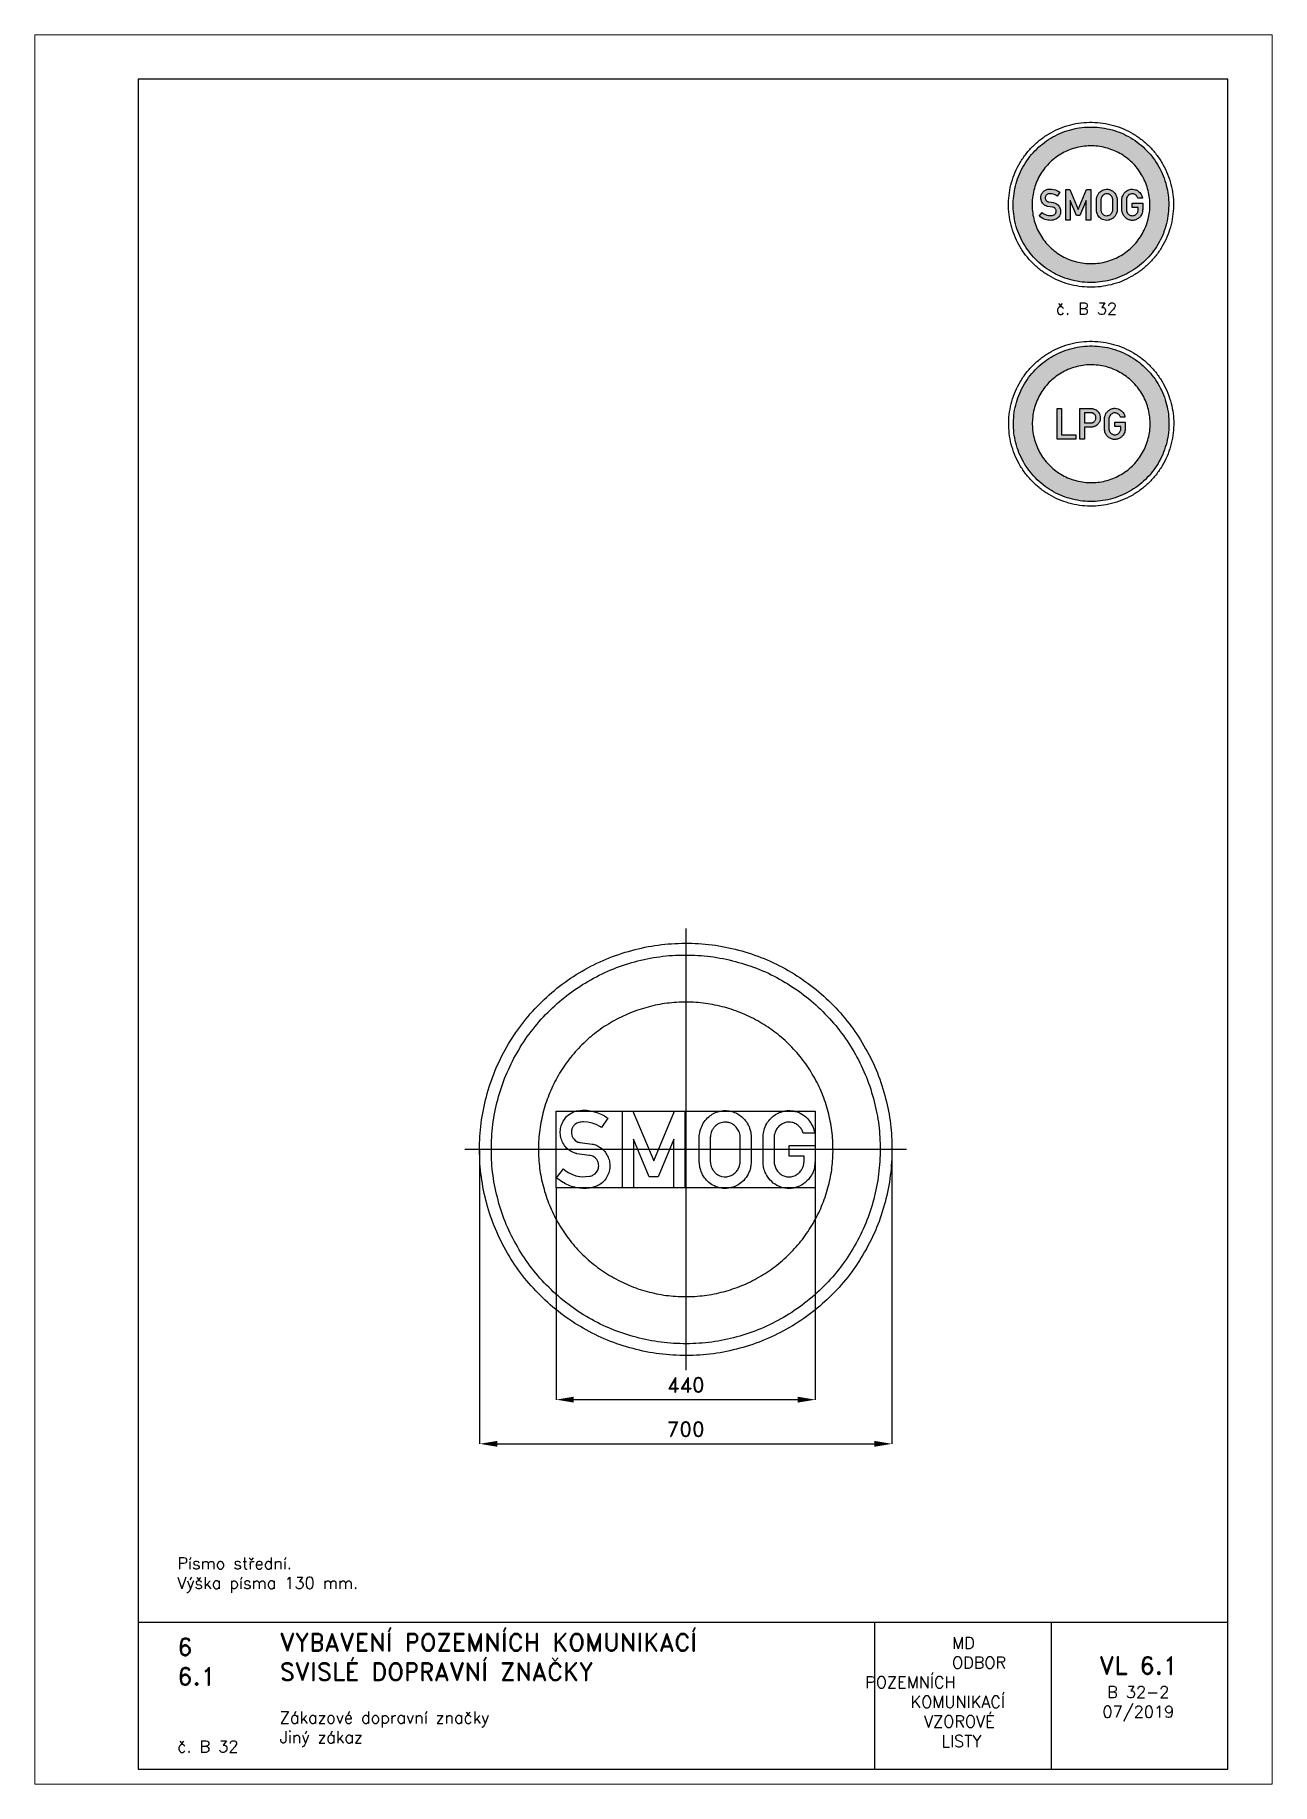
# Paper-space layout 'B 32-2' of a CAD drawing. Header units: millimetres. Extents: x 0 to 210, y 0 to 297.
# The model-space entities are those that its viewports show. They can reach past a viewport. Long polylines and large blocks are cut down to what shows.
import ezdxf

# ---------------------------------------------------------------- set-up
doc = ezdxf.new("R2010")
doc.units = ezdxf.units.MM
doc.header["$LTSCALE"] = 5
doc.linetypes.add('ČERCHOVANÁX2', pattern=[2, 1, -0.5, 0, -0.5])
doc.linetypes.add('ČÁRKOVANÁX2', pattern=[1.5, 1, -0.5])
for name, color, linetype in [('Kóty', 2, 'Continuous'), ('Rozpiska', 7, 'Continuous'), ('Značka', 7, 'Continuous')]:
    doc.layers.add(name, color=color, linetype=linetype)
doc.layers.add('Rámeček', color=6, linetype='Continuous', plot=False)
doc.styles.get("Standard").update_dxf_attribs({"font": 'romand.shx', "height": 25})
doc.dimstyles.get("Standard").update_dxf_attribs({"dimtxt": 25, "dimasz": 30, "dimexe": 0.18, "dimexo": 0.0625, "dimgap": 12.5, "dimtad": 1, "dimdec": 0, "dimzin": 0, "dimdsep": 46, "dimtxsty": 'Standard', "dimcen": 0.09, "dimadec": 0, "dimazin": 0, "dimtfac": 1, "dimtdec": 0, "dimtofl": 0, "dimtmove": 0, "dimatfit": 3, "dimfxl": 1, "dimtolj": 1, "dimtzin": 0, "dimarcsym": 0})

psp = doc.layouts.new('B 32-2')

# ---------------------------------------------------------------- texts
at = {"layer": 'Rozpiska', "color": 7, "attachment_point": 1}
for s, width, heights, insert, char_height in [('\\pi8.03909;{\\C6;č. B 32}', 27.9829, [2.67], (165.28, 251.51), 2), ('Písmo střední.\\PVýška písma 130 mm. {\\H1.83333x; }', 155.5011, [0], (24.17, 38.48), 2), ('6', 149.0422, [0], (24.17, 24.77), 3), ('{\\C6;VYBAVENÍ POZEMNÍCH KOMUNIKACÍ\\P}SVISLÉ DOPRAVNÍ ZNAČKY{\\H1.34524x; }', 149.0422, [0], (41.56, 25.56), 3), ('\\pi14.7414;{\\C6;MD\\P\\pi2.36044;}ODBOR POZEMNÍCH{\\H1.57143x; }\\P\\pi7.69378;KOMUNIKACÍ{\\H1.5x; }\\P\\pi9.97949;{\\C6;VZOROVÉ\\H1.47619x; \\H0.67742x;\\P\\pi12.93187;LISTY\\H1.26984x; }', 33.1018, [0], (140.95, 24.95), 2), ('\\pi1.03113;{\\H1.5x;\\C6;VL 6.1\\P\\pi2.36443;\\H0.66667x;B 32-2\\H1.66666x; \\H0.6x;\\P\\pi1.5549;07/2019\\H1.80159x; }', 16.0623, [0], (179.66, 21.61), 2), ('6.1', 149.0422, [0], (24.17, 19.78), 3), ('{\\C6;Zákazové dopravní značky\\P}Jiný zákaz{\\H1.83333x; }', 149.0422, [0], (41.56, 12.29), 2), ('{\\C6;č. B 32}', 21.5722, [2.67], (24.17, 7.36), 2)]:
    psp.add_mtext_dynamic_manual_height_columns(s, width=width, gutter_width=100, heights=heights, dxfattribs=dict(at, insert=insert, char_height=char_height))

msp = doc.modelspace()

# ---------------------------------------------------------------- blocks, each defined once
blk = doc.blocks.new('*D2')
at = {"layer": 'Defpoints', "color": 0, "transparency": 16777216}
for p in [(-220, -65), (220, -65), (220, -424.9)]:
    blk.add_point(p, dxfattribs=at)
at = {"layer": 'Kóty', "color": 0, "lineweight": -2, "transparency": 16777216}
for p, q in [((-220, -65.1), (-220, -425.1)), ((220, -65.1), (220, -425.1)), ((-190, -424.9), (190, -424.9))]:
    blk.add_line(p, q, dxfattribs=at)
at = {"layer": 'Kóty', "color": 0, "transparency": 16777216}
for points in [[(-190, -419.9), (-190, -429.9), (-220, -424.9)], [(190, -419.9), (190, -429.9), (220, -424.9)]]:
    blk.add_solid(points, dxfattribs=at)
at = {"layer": 'Kóty', "color": 0, "transparency": 16777216, "insert": (0, -399.9), "char_height": 25, "attachment_point": 5}
blk.add_mtext('\\A1;440', dxfattribs=at)
blk = doc.blocks.new('*D3')
at = {"layer": 'Defpoints', "color": 0, "transparency": 16777216}
for p in [(-350, 0), (350, -2.2), (350, -499.9)]:
    blk.add_point(p, dxfattribs=at)
at = {"layer": 'Kóty', "color": 0, "lineweight": -2, "transparency": 16777216}
for p, q in [((-350, -0.1), (-350, -500.1)), ((350, -2.2), (350, -500.1)), ((-320, -499.9), (320, -499.9))]:
    blk.add_line(p, q, dxfattribs=at)
at = {"layer": 'Kóty', "color": 0, "transparency": 16777216}
for points in [[(-320, -494.9), (-320, -504.9), (-350, -499.9)], [(320, -494.9), (320, -504.9), (350, -499.9)]]:
    blk.add_solid(points, dxfattribs=at)
at = {"layer": 'Kóty', "color": 0, "transparency": 16777216, "insert": (0, -474.9), "char_height": 25, "attachment_point": 5}
blk.add_mtext('\\A1;700', dxfattribs=at)

# ---------------------------------------------------------------- dimensions: what is measured, and where the dimension line sits
at = {"layer": 'Kóty'}
for base, p1, p2, picture, middle in [((350, -499.9), (-350, 0), (350, -2.2), '*D3', (0, -474.9)), ((220, -424.9), (-220, -65), (220, -65), '*D2', (0, -399.9))]:
    dim = msp.add_linear_dim(base=base, p1=p1, p2=p2, dimstyle='Standard', dxfattribs=at)
    dim.commit()
    dim.dimension.update_dxf_attribs({"geometry": picture, "text_midpoint": middle})

# ---------------------------------------------------------------- linework, layer by layer
at = {"layer": 'Značka', "color": 6, "linetype": 'ČERCHOVANÁX2', "lineweight": 25, "ltscale": 5}
for p, q in [((0, 375), (0, -375)), ((375, 0), (-375, 0))]:
    msp.add_line(p, q, dxfattribs=at)
at = {"layer": 'Značka', "color": 5}
for points in [[(350, 0.1), (350, -2.2), (350, -4.5, -0.032168), (346.5, -50.1, -0.035723), (336.9, -94.9, -0.036667), (321.9, -138.1, -0.034754), (300.8, -178.8, -0.034039), (275, -216.7, -0.034453), (244.3, -250.6, -0.03456), (209.6, -280.4, -0.034426), (171.1, -305.3, -0.034389), (129.8, -325.1, -0.034418), (86.2, -339.1, -0.034424), (41.2, -347.6, -0.034417), (-4.5, -349.9, -0.034416), (-50.2, -346.4, -0.034417), (-95, -336.7, -0.034417), (-138.2, -321.6, -0.034417), (-178.9, -300.7, -0.034417), (-216.7, -274.9, -0.034417), (-250.7, -244.1, -0.034417), (-280.5, -209.4, -0.034417), (-305.3, -170.9, -0.034417), (-325.2, -129.6, -0.034417), (-339.2, -86, -0.034417), (-347.7, -41, -0.034417), (-349.9, 4.7, -0.034417), (-346.5, 50.4, -0.034417), (-336.8, 95.1, -0.034417), (-321.7, 138.3, -0.034417), (-300.7, 179.1, -0.034417), (-274.9, 216.9, -0.034416), (-244.2, 250.8, -0.034418), (-209.5, 280.7, -0.034417), (-171, 305.5, -0.034415), (-129.7, 325.3, -0.034415), (-86.1, 339.3, -0.034415), (-41.1, 347.8, -0.034416), (4.6, 350.1, -0.034417), (50.3, 346.6, -0.034417), (95.1, 337, -0.034417), (138.3, 321.8, -0.034417), (179, 300.9, -0.034417), (216.8, 275.1, -0.034407), (250.8, 244.3, -0.034414), (280.6, 209.6, -0.034488), (305.4, 171.1, -0.034419), (325.3, 129.9, -0.034077), (339.3, 86.3, -0.03279), (347.6, 43.5, -0.034265), (350, 0.1)], [(-207.3, -33.1), (-206.2, -34.1), (-205, -35.1), (-199.4, -39.1), (-193.2, -42.2), (-186.6, -44.6), (-179.7, -45.9), (-175.1, -46.3), (-170.4, -46.2), (-163.4, -45.6, 0.087013), (-156.9, -43.3), (-153.9, -41.3), (-151.4, -38.6), (-149.4, -35.3, 0.054356), (-148.2, -31.8, 0.059833), (-147.7, -27.6, 0.06123), (-148.2, -23.4, 0.082137), (-150.3, -18.2, 0.090243), (-154, -14.1), (-157.9, -11.7), (-162.2, -10.4), (-162.7, -10.3), (-163.3, -10.2), (-184.8, -7.3), (-185.7, -7.1), (-186.5, -6.8), (-190.7, -5.3), (-194.7, -3.4, -0.063695), (-200.8, 1, -0.054496), (-205.7, 6.7, -0.067339), (-210.5, 15.6, -0.069014), (-212.7, 25.3, -0.070924), (-212.5, 35.4, -0.069897), (-209.4, 45.1, -0.09172), (-201.7, 56.4, -0.107363), (-190.4, 63.7, -0.057155), (-183.4, 65.8), (-176, 66.6), (-167.8, 66.4), (-159.6, 65.2), (-150.8, 62.7), (-142.3, 59.1), (-138, 56.9), (-133.9, 54.2), (-133.1, 53.6), (-132.3, 53), (-142.9, 37), (-144.3, 37.9), (-145.7, 38.8), (-152.2, 42.2), (-159.1, 44.7), (-166.1, 46.2), (-173.5, 46.7, 0.059671), (-181.2, 45.8, 0.11984), (-188, 42.5, 0.091478), (-191.4, 38.6, 0.073946), (-193.5, 33.6, 0.04828), (-194.1, 30.2, 0.05223), (-194, 26.9, 0.073029), (-192.8, 22.1, 0.069154), (-190.2, 17.9), (-187.8, 15.3), (-184.9, 13.3), (-183.3, 12.6), (-181.7, 12.1), (-180.4, 11.9), (-179.1, 11.7), (-158.7, 8.9), (-158, 8.8), (-157.3, 8.7), (-151.6, 7), (-146.3, 4.1, -0.063209), (-139.1, -1.7, -0.066765), (-133.7, -9.2, -0.065419), (-130.2, -17.6, -0.061108), (-128.9, -26.6, -0.069723), (-129.9, -37.1, -0.073514), (-133.8, -46.8, -0.064006), (-138.9, -54, -0.068197), (-145.7, -59.5, -0.057625), (-152.9, -63), (-160.8, -65.1, -0.044573), (-171.9, -66.2, -0.044645), (-183, -65.4, -0.042648), (-193.9, -62.8, -0.038256), (-204.3, -58.5), (-211.1, -54.7), (-217.3, -50.1), (-218.4, -49.1), (-219.5, -48.1), (-207.3, -33.1)], [(22.9, 20.8), (23, 21.9), (23, 23, -0.029181), (23.7, 28.4, -0.029637), (25.1, 33.7, -0.06375), (29.8, 44.4, -0.068506), (37.1, 53.5, -0.062113), (45.1, 59.8, -0.062483), (54.3, 63.9, -0.060008), (63.9, 65.9, -0.060639), (73.6, 65.4, -0.059747), (82.8, 63, -0.058826), (91.3, 58.4, -0.056336), (98.5, 52.2, -0.052513), (104.2, 44.7, -0.041923), (107.7, 38.1, -0.046724), (109.9, 31.1, -0.021683), (110.6, 27.2), (111, 23.3), (111.1, 22.7), (111.2, 22), (111.2, -21.5), (111.1, -22.5), (111, -23.5, -0.034022), (109.7, -31.6, -0.046154), (107.1, -39.3, -0.076361), (100.5, -50.1, -0.074312), (91.1, -58.6, -0.061553), (82.2, -63.4, -0.063117), (72.4, -65.8, -0.07488), (60.2, -65.7, -0.076783), (48.6, -62, -0.068325), (39.4, -56.1, -0.061089), (32, -48, -0.046129), (27.7, -41.1, -0.051678), (24.8, -33.4, -0.028913), (23.8, -28.4, -0.016804), (23.1, -23.2), (23, -22), (22.9, -20.8), (22.9, 20.8)], [(175.4, 6.8), (219.5, 6.8), (219.5, -21), (219.4, -21.7), (219.4, -22.5, -0.012098), (219, -26.5, -0.021203), (218.4, -30.5, -0.058349), (215.5, -39.5, -0.055494), (210.6, -47.8, -0.085504), (199.9, -58.4, -0.092871), (186.2, -64.7, -0.090738), (172, -66.2, -0.08994), (158.1, -62.6, -0.08954), (145.9, -54.6, -0.083695), (137, -42.9, -0.051316), (133.4, -34.7, -0.050123), (131.5, -26), (131.4, -24.4), (131.3, -22.9), (131.2, -21.7), (131.2, -20.5), (131.2, 20.7), (131.3, 21.8), (131.4, 22.9, -0.017878), (132, 27.9, -0.026544), (133.1, 32.9, -0.069385), (137.5, 43.8, -0.069858), (144.8, 53.1, -0.059184), (152.4, 59.2, -0.05895), (161.2, 63.5, -0.049043), (168.9, 65.5, -0.050553), (176.8, 65.9, -0.075255), (188.9, 63.8, -0.074081), (199.8, 58.2, -0.058056), (207.1, 51.9, -0.053674), (212.8, 44.2, -0.044428), (216.3, 37.2, -0.051337), (218.4, 29.8), (218.6, 28.8), (218.8, 27.7), (199.5, 27.7), (198.9, 29.4), (198.2, 31.1, 0.060259), (194.8, 36.7, 0.067618), (190.1, 41.3, 0.081625), (183.6, 44.9, 0.084314), (176.1, 46.3, 0.096617), (167.4, 45, 0.092815), (159.7, 40.6, 0.08299), (154.3, 34.6, 0.076598), (151, 27.2, 0.033502), (150.3, 24.1, 0.039524), (150, 20.9, 0.003509), (150, 20.5), (150, 20.2), (150, -20.8), (150, -21.4), (150.1, -21.9, 0.041424), (150.6, -25.5, 0.033115), (151.6, -28.9, 0.060761), (154.7, -35.2, 0.073441), (159.3, -40.5, 0.075549), (164.9, -44.3, 0.073339), (171.5, -46.3, 0.079838), (179, -46.4, 0.082987), (186.1, -44.1, 0.07983), (192.2, -39.9, 0.069677), (196.8, -34.1, 0.054056), (199.3, -29, 0.060679), (200.6, -23.4), (200.7, -22.1), (200.8, -20.8), (200.8, -11.7), (175.4, -11.7), (175.4, 6.8)], [(41.7, 20.8), (41.7, -20.8), (41.8, -21.6), (41.9, -22.4, 0.035773), (42.5, -26.5, 0.040028), (43.8, -30.4, 0.060852), (46.7, -35.8, 0.060478), (50.7, -40.3, 0.060093), (55.5, -43.7, 0.067109), (60.9, -45.8), (65.3, -46.5), (69.8, -46.3, 0.077589), (77.4, -44.2, 0.085406), (83.9, -39.7, 0.074044), (88.3, -34.4, 0.06111), (91.2, -28), (92, -24.8, 0.040633), (92.4, -21.5), (92.4, -21.1), (92.5, -20.7), (92.5, 20.7), (92.5, 21.4, 0.007948), (92.5, 22.1, 0.059553), (91.8, 26.7, 0.046497), (90.1, 31, 0.074766), (85.6, 37.9, 0.086004), (79.2, 43.1, 0.071865), (73.3, 45.6, 0.07061), (66.9, 46.4, 0.093386), (58.1, 44.7, 0.098874), (50.5, 39.9, 0.063617), (46.7, 35.6, 0.049876), (44, 30.6, 0.037771), (42.6, 26.5, 0.048348), (41.8, 22.2), (41.8, 21.5), (41.7, 20.8)]]:
    msp.add_lwpolyline(points, format="xyb", dxfattribs=at)
at = {"layer": 'Značka', "color": 1}
for points in [[(330, 0.1), (330, -2), (330, -4.2, -0.032166), (326.7, -47.2, -0.035722), (317.7, -89.5, -0.036665), (303.5, -130.2, -0.034754), (283.7, -168.6, -0.034039), (259.3, -204.3, -0.034453), (230.3, -236.3, -0.03456), (197.6, -264.4, -0.034426), (161.3, -287.8, -0.034389), (122.4, -306.5, -0.034418), (81.3, -319.7, -0.034424), (38.9, -327.7, -0.034417), (-4.3, -329.9, -0.034416), (-47.3, -326.6, -0.034417), (-89.5, -317.5, -0.034417), (-130.3, -303.2, -0.034416), (-168.7, -283.5, -0.034417), (-204.3, -259.1, -0.034417), (-236.3, -230.2, -0.034417), (-264.5, -197.4, -0.034417), (-287.9, -161.1, -0.034417), (-306.6, -122.2, -0.034417), (-319.8, -81.1, -0.034417), (-327.8, -38.7, -0.034417), (-329.9, 4.4, -0.034417), (-326.7, 47.5, -0.034417), (-317.6, 89.7, -0.034417), (-303.3, 130.4, -0.034416), (-283.6, 168.8, -0.034417), (-259.2, 204.5, -0.034418), (-230.2, 236.5, -0.034417), (-197.5, 264.6, -0.034415), (-161.2, 288, -0.034416), (-122.3, 306.8, -0.034417), (-81.2, 320, -0.034418), (-38.8, 328, -0.034417), (4.4, 330.1, -0.034417), (47.4, 326.8, -0.034417), (89.6, 317.7, -0.034415), (130.4, 303.5, -0.034416), (168.8, 283.7, -0.034418), (204.4, 259.4, -0.034406), (236.4, 230.4, -0.034413), (264.6, 197.6, -0.034487), (288, 161.4, -0.034418), (306.7, 122.5, -0.034077), (319.9, 81.3, -0.032792), (327.7, 41, -0.034265), (330, 0.1)], [(250, 0.1), (250, 1.8), (250, 3.4, 0.032169), (247.5, 36, 0.035722), (240.7, 68, 0.036667), (229.9, 98.9, 0.034753), (214.9, 127.9, 0.03404), (196.5, 155, 0.034453), (174.5, 179.2, 0.034563), (149.7, 200.5, 0.034428), (122.2, 218.2, 0.03439), (92.7, 232.4, 0.034416), (61.6, 242.4, 0.034424), (29.4, 248.5, 0.034418), (-3.2, 250.1, 0.034416), (-35.8, 247.6, 0.034415), (-67.8, 240.7, 0.034415), (-98.7, 229.9, 0.034416), (-127.8, 215, 0.034418), (-154.8, 196.5, 0.034417), (-179, 174.6, 0.034415), (-200.4, 149.8, 0.034417), (-218.1, 122.3, 0.034416), (-232.3, 92.8, 0.034416), (-242.3, 61.7, 0.034417), (-248.3, 29.5, 0.034417), (-249.9, -3.2, 0.034417), (-247.5, -35.8, 0.034417), (-240.6, -67.7, 0.034417), (-229.7, -98.6, 0.034417), (-214.8, -127.7, 0.034416), (-196.4, -154.7, 0.034416), (-174.4, -179, 0.034417), (-149.6, -200.3, 0.034417), (-122.1, -218, 0.034417), (-92.6, -232.2, 0.034417), (-61.5, -242.2, 0.034416), (-29.3, -248.3, 0.034416), (3.3, -249.9, 0.034417), (35.9, -247.4, 0.034418), (67.9, -240.5, 0.034416), (98.8, -229.7, 0.034417), (127.9, -214.7, 0.034417), (154.9, -196.3, 0.034405), (179.1, -174.3, 0.034415), (200.5, -149.5, 0.034488), (218.2, -122, 0.034417), (232.3, -92.6, 0.034078), (242.4, -61.4, 0.032788), (248.3, -30.9, 0.034264), (250, 0.1)]]:
    msp.add_lwpolyline(points, format="xyb", dxfattribs=at)
at = {"layer": 'Značka', "color": 6, "linetype": 'ČÁRKOVANÁX2', "ltscale": 2.5}
msp.add_lwpolyline([(-220, -65), (-220, 65), (220, 65), (220, -65), (-220, -65)], dxfattribs=at)
at = {"layer": 'Značka', "color": 5}
msp.add_lwpolyline([(-107.3, -65), (-107.3, 65), (-89.6, 65), (-54.3, -19.5), (-18.9, 65), (-1.3, 65), (-1.3, -65), (-20.1, -65), (-20.1, 17.5), (-46.6, -46.3), (-62, -46.3), (-88.5, 17.5), (-88.5, -65), (-107.3, -65)], dxfattribs=at)

msp.set_redraw_order([(e.dxf.handle, doc.entitydb.next_handle()) for e in msp.query("TEXT MTEXT ATTDEF DIMENSION ARC_DIMENSION")])  # texts and dimensions are drawn at this point

# ---------------------------------------------------------------- hatches: boundary and pattern name
at = {"layer": 'Značka'}
h = psp.add_hatch(color=10, dxfattribs=at)
h.dxf.hatch_style = 1
edge = h.paths.add_edge_path()
edge.add_arc((179.29, 268.17), 13.18, -0.3735, 0.0021, ccw=False)
edge.add_arc((178.57, 268.18), 13.9, 359.2648, 359.6211, ccw=False)
edge.add_arc((179.04, 268.16), 13.43, 351.9486, 359.3182, ccw=False)
edge.add_arc((180.34, 267.97), 12.11, 343.7806, 351.9636, ccw=False)
edge.add_arc((180.58, 267.63), 11.79, 336.6356, 345.0349, ccw=False)
edge.add_arc((179.98, 267.89), 12.44, 328.6855, 336.6467, ccw=False)
edge.add_arc((179.66, 267.86), 12.7, 321.7695, 329.5682, ccw=False)
edge.add_arc((179.78, 267.76), 12.55, 313.8821, 321.7725, ccw=False)
edge.add_arc((179.69, 267.61), 12.51, 306.7371, 314.655, ccw=False)
edge.add_arc((179.66, 267.65), 12.56, 298.8573, 306.7429, ccw=False)
edge.add_arc((179.5, 267.58), 12.57, 291.754, 299.6313, ccw=False)
edge.add_arc((179.5, 267.57), 12.56, 283.8746, 291.7581, ccw=False)
edge.add_arc((179.35, 267.53), 12.56, 276.7361, 284.6209, ccw=False)
edge.add_arc((179.34, 267.53), 12.56, 268.8723, 276.7564, ccw=False)
edge.add_arc((179.17, 267.53), 12.56, 261.7539, 269.6387, ccw=False)
edge.add_arc((179.18, 267.53), 12.56, 253.8641, 261.7473, ccw=False)
edge.add_arc((179.01, 267.58), 12.56, 246.7457, 254.6278, ccw=False)
edge.add_arc((179.01, 267.58), 12.56, 238.8667, 246.751, ccw=False)
edge.add_arc((178.86, 267.66), 12.55, 231.7528, 239.6405, ccw=False)
edge.add_arc((178.87, 267.66), 12.56, 223.8643, 231.7508, ccw=False)
edge.add_arc((178.75, 267.79), 12.56, 216.7449, 224.6293, ccw=False)
edge.add_arc((178.75, 267.79), 12.56, 208.8751, 216.7587, ccw=False)
edge.add_arc((178.67, 267.93), 12.56, 201.7449, 209.6285, ccw=False)
edge.add_arc((178.67, 267.93), 12.56, 193.8678, 201.7525, ccw=False)
edge.add_arc((178.63, 268.1), 12.56, 186.7458, 194.6302, ccw=False)
edge.add_arc((178.62, 268.1), 12.56, 178.8698, 186.7543, ccw=False)
edge.add_arc((178.63, 268.26), 12.56, 171.7457, 179.6303, ccw=False)
edge.add_arc((178.63, 268.27), 12.56, 163.8707, 171.7556, ccw=False)
edge.add_arc((178.67, 268.43), 12.56, 156.7439, 164.6284, ccw=False)
edge.add_arc((178.67, 268.43), 12.56, 148.8716, 156.7568, ccw=False)
edge.add_arc((178.76, 268.57), 12.56, 141.7441, 149.6287, ccw=False)
edge.add_arc((178.76, 268.57), 12.56, 133.8692, 141.7539, ccw=False)
edge.add_arc((178.88, 268.69), 12.56, 126.7482, 134.6317, ccw=False)
edge.add_arc((178.88, 268.69), 12.56, 118.8626, 126.7478, ccw=False)
edge.add_arc((179.03, 268.77), 12.56, 111.7509, 119.6368, ccw=False)
edge.add_arc((179.03, 268.77), 12.56, 103.8739, 111.7572, ccw=False)
edge.add_arc((179.19, 268.81), 12.56, 96.7361, 104.6204, ccw=False)
edge.add_arc((179.19, 268.81), 12.56, 88.8723, 96.7566, ccw=False)
edge.add_arc((179.36, 268.81), 12.56, 81.7552, 89.6374, ccw=False)
edge.add_arc((179.36, 268.81), 12.56, 73.863, 81.7484, ccw=False)
edge.add_arc((179.52, 268.77), 12.56, 66.7444, 74.629, ccw=False)
edge.add_arc((179.52, 268.76), 12.56, 58.8674, 66.7503, ccw=False)
edge.add_arc((179.67, 268.68), 12.55, 51.7512, 59.6391, ccw=False)
edge.add_arc((179.66, 268.67), 12.57, 43.869, 51.7496, ccw=False)
edge.add_arc((179.78, 268.56), 12.56, 36.7499, 44.6343, ccw=False)
edge.add_arc((179.81, 268.57), 12.53, 28.8614, 36.7612, ccw=False)
edge.add_arc((179.87, 268.42), 12.55, 21.7273, 29.6122, ccw=False)
edge.add_arc((179.74, 268.37), 12.69, 13.927, 21.7331, ccw=False)
edge.add_arc((179.94, 268.24), 12.54, 7.199, 14.7122, ccw=False)
edge.add_arc((180.49, 268.31), 11.97, -0.6386, 7.2111, ccw=False)
edge = h.paths.add_edge_path(flags=16)
edge.add_line((189.27, 268.17), (189.27, 268.24))
edge.add_line((189.27, 268.24), (189.27, 268.3))
edge.add_arc((179.1, 268.18), 10.17, 0.6823, 8.0524)
edge.add_arc((180.08, 268.32), 9.18, 8.0357, 16.2184)
edge.add_arc((180.26, 268.58), 8.93, 14.9633, 23.3622)
edge.add_arc((179.81, 268.39), 9.42, 23.3572, 31.3206)
edge.add_arc((179.56, 268.41), 9.62, 30.4293, 38.2263)
edge.add_arc((179.65, 268.48), 9.51, 38.2204, 46.1108)
edge.add_arc((179.59, 268.59), 9.48, 45.3537, 53.2697)
edge.add_arc((179.56, 268.57), 9.51, 53.256, 61.1439)
edge.add_arc((179.44, 268.62), 9.53, 60.3724, 68.2476)
edge.add_arc((179.45, 268.63), 9.51, 68.2373, 76.1226)
edge.add_arc((179.33, 268.66), 9.51, 75.3796, 83.2655)
edge.add_arc((179.32, 268.66), 9.51, 83.2353, 91.1219)
edge.add_arc((179.2, 268.65), 9.52, 90.3716, 98.2547)
edge.add_arc((179.2, 268.66), 9.52, 98.2536, 106.1383)
edge.add_arc((179.07, 268.62), 9.52, 105.3588, 113.2418)
edge.add_arc((179.07, 268.62), 9.52, 113.2532, 121.138)
edge.add_arc((178.97, 268.56), 9.52, 120.373, 128.2567)
edge.add_arc((178.96, 268.56), 9.51, 128.2369, 136.1219)
edge.add_arc((178.88, 268.46), 9.52, 135.3685, 143.2511)
edge.add_arc((178.87, 268.47), 9.51, 143.2452, 151.1315)
edge.add_arc((178.81, 268.35), 9.52, 150.3716, 158.256)
edge.add_arc((178.81, 268.35), 9.51, 158.2454, 166.1311)
edge.add_arc((178.78, 268.23), 9.51, 165.3694, 173.2544)
edge.add_arc((178.78, 268.23), 9.51, 173.245, 181.1299)
edge.add_arc((178.78, 268.1), 9.52, 180.3687, 188.2532)
edge.add_arc((178.78, 268.1), 9.51, 188.2471, 196.1318)
edge.add_arc((178.82, 267.98), 9.52, 195.369, 203.2524)
edge.add_arc((178.81, 267.98), 9.51, 203.2489, 211.1348)
edge.add_arc((178.88, 267.87), 9.52, 210.367, 218.2509)
edge.add_arc((178.89, 267.87), 9.52, 218.2416, 226.1234)
edge.add_arc((178.97, 267.78), 9.52, 225.3759, 233.2589)
edge.add_arc((178.98, 267.78), 9.52, 233.2542, 241.1362)
edge.add_arc((179.09, 267.72), 9.52, 240.3679, 248.2506)
edge.add_arc((179.09, 267.72), 9.52, 248.2395, 256.1214)
edge.add_arc((179.21, 267.68), 9.51, 255.3782, 263.2669)
edge.add_arc((179.21, 267.69), 9.52, 263.237, 271.1203)
edge.add_arc((179.34, 267.69), 9.52, 270.3716, 278.2547)
edge.add_arc((179.34, 267.69), 9.52, 278.2537, 286.1382)
edge.add_arc((179.46, 267.72), 9.52, 285.3582, 293.2412)
edge.add_arc((179.46, 267.72), 9.51, 293.2534, 301.1395)
edge.add_arc((179.57, 267.79), 9.51, 300.3726, 308.2591)
edge.add_arc((179.57, 267.79), 9.52, 308.2376, 316.1189)
edge.add_arc((179.66, 267.88), 9.52, 315.3734, 323.2584)
edge.add_arc((179.68, 267.87), 9.49, 323.2338, 331.1358)
edge.add_arc((179.72, 267.99), 9.51, 330.3875, 338.2724)
edge.add_arc((179.63, 268.02), 9.61, 338.265, 346.0722)
edge.add_arc((179.77, 268.12), 9.5, 345.2899, 352.8017)
edge.add_arc((180.2, 268.07), 9.07, 352.7897, 360.6393)
h = psp.add_hatch(color=249, dxfattribs=at)
h.dxf.hatch_style = 1
edge = h.paths.add_edge_path()
edge.add_line((186.28, 268.44), (188.05, 268.44))
edge.add_line((188.05, 268.44), (188.05, 267.33))
edge.add_line((188.05, 267.33), (188.04, 267.3))
edge.add_line((188.04, 267.3), (188.04, 267.27))
edge.add_arc((184.7, 267.5), 3.35, 353.3117, 356.0841, ccw=False)
edge.add_arc((186.13, 267.33), 1.91, 348.43, 353.2887, ccw=False)
edge.add_arc((186.4, 267.26), 1.63, 335.6423, 348.9998, ccw=False)
edge.add_arc((186.31, 267.3), 1.73, 322.9712, 335.6764, ccw=False)
edge.add_arc((186.24, 267.29), 1.78, 305.121, 324.6694, ccw=False)
edge.add_arc((186.32, 267.17), 1.63, 284.0905, 305.3141, ccw=False)
edge.add_arc((186.27, 267.11), 1.59, 265.6849, 286.4236, ccw=False)
edge.add_arc((186.26, 267.13), 1.61, 245.2892, 265.8466, ccw=False)
edge.add_arc((186.24, 267.19), 1.65, 226.6121, 247.0785, ccw=False)
edge.add_arc((186.31, 267.27), 1.76, 207.6378, 226.7746, ccw=False)
edge.add_arc((186.27, 267.32), 1.75, 197.7586, 209.509, ccw=False)
edge.add_arc((186.3, 267.33), 1.78, 186.2832, 197.7609, ccw=False)
edge.add_line((184.53, 267.13), (184.52, 267.19))
edge.add_line((184.52, 267.19), (184.52, 267.26))
edge.add_line((184.52, 267.26), (184.52, 267.3))
edge.add_line((184.52, 267.3), (184.52, 267.35))
edge.add_line((184.52, 267.35), (184.52, 269))
edge.add_line((184.52, 269), (184.52, 269.05))
edge.add_line((184.52, 269.05), (184.52, 269.09))
edge.add_arc((187.33, 268.85), 2.81, 170.9933, 175.0903, ccw=False)
edge.add_arc((186.42, 268.99), 1.9, 164.9246, 171.0066, ccw=False)
edge.add_arc((186.24, 269.06), 1.7, 149.7272, 165.6036, ccw=False)
edge.add_arc((186.24, 269.07), 1.7, 133.8697, 149.854, ccw=False)
edge.add_arc((186.25, 269.14), 1.66, 122.4201, 135.9683, ccw=False)
edge.add_arc((186.25, 269.14), 1.66, 108.9437, 122.4385, ccw=False)
edge.add_arc((186.28, 269.19), 1.62, 99.0292, 110.2599, ccw=False)
edge.add_arc((186.27, 269.23), 1.58, 87.4512, 99.0274, ccw=False)
edge.add_arc((186.29, 269.18), 1.63, 71.1708, 88.3855, ccw=False)
edge.add_arc((186.29, 269.15), 1.66, 54.3148, 71.262, ccw=False)
edge.add_arc((186.33, 269.12), 1.66, 42.8554, 56.146, ccw=False)
edge.add_arc((186.23, 269.03), 1.8, 30.5443, 42.8337, ccw=False)
edge.add_arc((186.29, 269.02), 1.75, 21.6157, 31.7911, ccw=False)
edge.add_arc((186.52, 269.11), 1.51, 9.9047, 21.6599, ccw=False)
edge.add_line((188, 269.36), (188.01, 269.32))
edge.add_line((188.01, 269.32), (188.02, 269.28))
edge.add_line((188.02, 269.28), (187.25, 269.28))
edge.add_line((187.25, 269.28), (187.22, 269.35))
edge.add_line((187.22, 269.35), (187.19, 269.42))
edge.add_arc((186.2, 268.97), 1.09, 24.1122, 37.9057)
edge.add_arc((186.29, 269.04), 0.973, 37.882, 53.3554)
edge.add_arc((186.29, 269.1), 0.93, 51.3653, 70.0309)
edge.add_arc((186.3, 269.12), 0.901, 69.9775, 89.2552)
edge.add_arc((186.27, 269.1), 0.921, 87.3788, 109.4532)
edge.add_arc((186.28, 269.07), 0.96, 109.1797, 130.3905)
edge.add_arc((186.27, 269.03), 0.983, 128.4037, 147.3801)
edge.add_arc((186.33, 268.98), 1.06, 147.2678, 164.7885)
edge.add_arc((186.23, 268.98), 0.967, 163.0111, 170.6864)
edge.add_arc((186.08, 269), 0.811, 170.671, 179.7245)
edge.add_arc((186.32, 269), 1.05, 179.2882, 180.0924)
edge.add_line((185.27, 268.99), (185.27, 268.98))
edge.add_line((185.27, 268.98), (185.27, 267.34))
edge.add_line((185.27, 267.34), (185.27, 267.32))
edge.add_line((185.27, 267.32), (185.27, 267.3))
edge.add_arc((186.14, 267.34), 0.867, 183.178, 192.6662)
edge.add_arc((186.35, 267.39), 1.09, 192.7382, 200.3248)
edge.add_arc((186.43, 267.39), 1.16, 198.9775, 212.8857)
edge.add_arc((186.26, 267.28), 0.959, 212.8084, 229.6096)
edge.add_arc((186.25, 267.22), 0.904, 227.6457, 244.9273)
edge.add_arc((186.26, 267.25), 0.937, 244.8595, 261.6376)
edge.add_arc((186.29, 267.26), 0.948, 259.9566, 278.2154)
edge.add_arc((186.3, 267.22), 0.908, 278.0969, 297.0726)
edge.add_arc((186.31, 267.25), 0.929, 295.4329, 313.6899)
edge.add_arc((186.22, 267.35), 1.07, 313.6459, 329.5889)
edge.add_arc((186.24, 267.37), 1.06, 327.846, 340.2227)
edge.add_arc((186.36, 267.33), 0.937, 340.1872, 354.0769)
edge.add_line((187.29, 267.23), (187.3, 267.29))
edge.add_line((187.3, 267.29), (187.3, 267.34))
edge.add_line((187.3, 267.34), (187.3, 267.7))
edge.add_line((187.3, 267.7), (186.28, 267.7))
edge.add_line((186.28, 267.7), (186.28, 268.44))
edge = h.paths.add_edge_path()
edge.add_line((180.18, 269.01), (180.19, 269.05))
edge.add_line((180.19, 269.05), (180.19, 269.09))
edge.add_arc((182.06, 268.96), 1.87, 169.3812, 176.067, ccw=False)
edge.add_arc((182.03, 268.97), 1.85, 162.5635, 169.3539, ccw=False)
edge.add_arc((182.03, 269), 1.84, 148.9354, 163.5261, ccw=False)
edge.add_arc((181.93, 269.07), 1.72, 133.3608, 149.0367, ccw=False)
edge.add_arc((181.92, 269.16), 1.64, 121.1514, 135.3683, ccw=False)
edge.add_arc((181.91, 269.17), 1.63, 106.8301, 121.1316, ccw=False)
edge.add_arc((181.95, 269.19), 1.62, 94.4834, 108.2198, ccw=False)
edge.add_arc((181.95, 269.21), 1.61, 80.6967, 94.5772, ccw=False)
edge.add_arc((181.98, 269.19), 1.62, 68.2179, 81.8947, ccw=False)
edge.add_arc((181.97, 269.17), 1.64, 54.8057, 68.2722, ccw=False)
edge.add_arc((181.97, 269.11), 1.69, 43.119, 56.0166, ccw=False)
edge.add_arc((181.88, 269.02), 1.81, 31.1401, 43.1643, ccw=False)
edge.add_arc((181.94, 269.01), 1.77, 22.8366, 32.439, ccw=False)
edge.add_arc((182.12, 269.08), 1.58, 12.1234, 22.8239, ccw=False)
edge.add_arc((181.9, 269.01), 1.81, 7.8519, 12.8205, ccw=False)
edge.add_line((183.69, 269.26), (183.71, 269.1))
edge.add_line((183.71, 269.1), (183.71, 269.08))
edge.add_line((183.71, 269.08), (183.71, 269.05))
edge.add_line((183.71, 269.05), (183.71, 267.31))
edge.add_line((183.71, 267.31), (183.71, 267.27))
edge.add_line((183.71, 267.27), (183.71, 267.23))
edge.add_arc((181.32, 267.46), 2.4, 346.7491, 354.5433, ccw=False)
edge.add_arc((181.93, 267.32), 1.77, 336.189, 346.7593, ccw=False)
edge.add_arc((182.01, 267.23), 1.66, 320.1043, 337.5711, ccw=False)
edge.add_arc((181.97, 267.26), 1.72, 303.2387, 320.2385, ccw=False)
edge.add_arc((181.95, 267.18), 1.65, 291.2651, 305.3541, ccw=False)
edge.add_arc((181.97, 267.13), 1.61, 276.8214, 291.2676, ccw=False)
edge.add_arc((181.93, 267.16), 1.63, 260.9177, 278.0469, ccw=False)
edge.add_arc((181.92, 267.12), 1.59, 243.5104, 261.0734, ccw=False)
edge.add_arc((181.88, 267.15), 1.61, 229.532, 245.1666, ccw=False)
edge.add_arc((182.01, 267.3), 1.8, 215.5401, 229.5232, ccw=False)
edge.add_arc((181.97, 267.32), 1.78, 206.4549, 217.0193, ccw=False)
edge.add_arc((181.79, 267.23), 1.58, 194.6477, 206.4809, ccw=False)
edge.add_arc((181.99, 267.31), 1.8, 188.7116, 195.3362, ccw=False)
edge.add_arc((183.27, 267.51), 3.09, 184.8823, 188.7332, ccw=False)
edge.add_line((180.19, 267.24), (180.19, 267.29))
edge.add_line((180.19, 267.29), (180.18, 267.34))
edge.add_line((180.18, 267.34), (180.18, 269.01))
edge = h.paths.add_edge_path(flags=16)
edge.add_line((180.94, 269), (180.94, 267.34))
edge.add_line((180.94, 267.34), (180.94, 267.31))
edge.add_line((180.94, 267.31), (180.94, 267.28))
edge.add_arc((182.1, 267.38), 1.16, 185.1375, 193.3325)
edge.add_arc((181.98, 267.35), 1.04, 193.3312, 202.4999)
edge.add_arc((181.95, 267.32), 1, 201.2581, 215.1872)
edge.add_arc((181.96, 267.32), 1.01, 215.1563, 229)
edge.add_arc((181.96, 267.28), 0.974, 227.2362, 240.992)
edge.add_arc((181.91, 267.18), 0.866, 240.9246, 256.282)
edge.add_line((181.7, 266.34), (181.88, 266.31))
edge.add_line((181.88, 266.31), (182.06, 266.32))
edge.add_arc((181.93, 267.34), 1.03, 276.9352, 294.6817)
edge.add_arc((181.98, 267.25), 0.931, 294.4828, 314.0091)
edge.add_arc((181.99, 267.28), 0.942, 312.1099, 329.0487)
edge.add_arc((181.82, 267.39), 1.14, 328.9323, 342.9202)
edge.add_line((182.91, 267.05), (182.95, 267.18))
edge.add_arc((182.15, 267.34), 0.812, 348.5796, 357.8869)
edge.add_line((182.96, 267.31), (182.96, 267.33))
edge.add_line((182.96, 267.33), (182.96, 267.34))
edge.add_line((182.96, 267.34), (182.96, 269))
edge.add_line((182.96, 269), (182.97, 269.03))
edge.add_arc((182.03, 269.03), 0.931, 359.7086, 361.5301)
edge.add_arc((182.19, 269.03), 0.771, 1.8756, 15.5081)
edge.add_arc((181.97, 268.97), 1, 15.4917, 26.1403)
edge.add_arc((181.86, 268.95), 1.12, 24.5041, 41.6073)
edge.add_arc((181.97, 269.05), 0.963, 41.4524, 61.1147)
edge.add_arc((181.97, 269.13), 0.895, 58.7943, 75.2363)
edge.add_arc((181.96, 269.11), 0.918, 75.1541, 91.3099)
edge.add_arc((181.94, 269.06), 0.97, 89.9188, 111.2594)
edge.add_arc((181.91, 269.11), 0.909, 110.9679, 133.5547)
edge.add_arc((181.89, 269.09), 0.907, 131.4589, 146.0192)
edge.add_arc((182.1, 268.95), 1.16, 146.0094, 157.4308)
edge.add_arc((182.08, 268.93), 1.15, 156.1408, 164.7931)
edge.add_arc((181.83, 269), 0.894, 164.8095, 175.8813)
edge.add_line((180.94, 269.06), (180.94, 269.03))
edge.add_line((180.94, 269.03), (180.94, 269))
h.paths.add_polyline_path([(174.98, 265.57), (174.98, 270.77), (175.68, 270.77), (177.1, 267.39), (178.51, 270.77), (179.22, 270.77), (179.22, 265.57), (178.46, 265.57), (178.46, 268.87), (177.4, 266.32), (176.79, 266.32), (175.73, 268.87), (175.73, 265.57)])
edge = h.paths.add_edge_path()
edge.add_line((170.97, 266.85), (171.02, 266.81))
edge.add_line((171.02, 266.81), (171.07, 266.77))
edge.add_line((171.07, 266.77), (171.29, 266.61))
edge.add_line((171.29, 266.61), (171.54, 266.49))
edge.add_line((171.54, 266.49), (171.8, 266.39))
edge.add_line((171.8, 266.39), (172.08, 266.34))
edge.add_line((172.08, 266.34), (172.26, 266.32))
edge.add_line((172.26, 266.32), (172.45, 266.32))
edge.add_line((172.45, 266.32), (172.73, 266.35))
edge.add_arc((172.6, 267.13), 0.797, 279.3103, 299.2022)
edge.add_line((172.99, 266.44), (173.11, 266.52))
edge.add_line((173.11, 266.52), (173.21, 266.63))
edge.add_line((173.21, 266.63), (173.29, 266.76))
edge.add_arc((172.66, 267.05), 0.697, 335.1171, 347.5623)
edge.add_arc((172.66, 267.07), 0.701, 346.3907, 360.0871)
edge.add_arc((172.67, 267.07), 0.689, 0.0599, 14.0752)
edge.add_arc((172.67, 267.08), 0.687, 12.7142, 31.4964)
edge.add_arc((172.72, 267.12), 0.624, 31.2548, 51.8811)
edge.add_line((173.11, 267.61), (172.95, 267.7))
edge.add_line((172.95, 267.7), (172.78, 267.76))
edge.add_line((172.78, 267.76), (172.76, 267.76))
edge.add_line((172.76, 267.76), (172.74, 267.76))
edge.add_line((172.74, 267.76), (171.88, 267.88))
edge.add_line((171.88, 267.88), (171.84, 267.89))
edge.add_line((171.84, 267.89), (171.81, 267.9))
edge.add_line((171.81, 267.9), (171.64, 267.96))
edge.add_line((171.64, 267.96), (171.48, 268.03))
edge.add_arc((172.05, 269.08), 1.19, 226.912, 241.4902, ccw=False)
edge.add_arc((172.19, 269.23), 1.4, 214.5106, 226.9878, ccw=False)
edge.add_arc((172.25, 269.32), 1.5, 200.6763, 216.0859, ccw=False)
edge.add_arc((172.21, 269.31), 1.46, 184.9424, 200.7342, ccw=False)
edge.add_arc((172.17, 269.35), 1.42, 170.4385, 186.6659, ccw=False)
edge.add_arc((172.21, 269.34), 1.46, 154.4339, 170.4272, ccw=False)
edge.add_arc((172.27, 269.36), 1.51, 135.1056, 156.0676, ccw=False)
edge.add_arc((172.1, 269.54), 1.27, 110.9967, 135.5086, ccw=False)
edge.add_arc((172.16, 269.53), 1.29, 99.9703, 113.055, ccw=False)
edge.add_line((171.93, 270.8), (172.23, 270.83))
edge.add_line((172.23, 270.83), (172.56, 270.83))
edge.add_line((172.56, 270.83), (172.88, 270.78))
edge.add_line((172.88, 270.78), (173.24, 270.68))
edge.add_line((173.24, 270.68), (173.58, 270.54))
edge.add_line((173.58, 270.54), (173.75, 270.45))
edge.add_line((173.75, 270.45), (173.91, 270.34))
edge.add_line((173.91, 270.34), (173.94, 270.32))
edge.add_line((173.94, 270.32), (173.97, 270.29))
edge.add_line((173.97, 270.29), (173.55, 269.65))
edge.add_line((173.55, 269.65), (173.49, 269.69))
edge.add_line((173.49, 269.69), (173.44, 269.72))
edge.add_line((173.44, 269.72), (173.18, 269.86))
edge.add_line((173.18, 269.86), (172.9, 269.96))
edge.add_line((172.9, 269.96), (172.62, 270.02))
edge.add_line((172.62, 270.02), (172.33, 270.04))
edge.add_arc((172.31, 268.72), 1.32, 89.3255, 102.9849)
edge.add_arc((172.16, 269.39), 0.635, 102.6173, 129.9523)
edge.add_arc((172.11, 269.42), 0.58, 128.3441, 149.2513)
edge.add_arc((172.23, 269.34), 0.729, 148.8973, 165.8137)
edge.add_arc((172.21, 269.32), 0.709, 164.2645, 175.3209)
edge.add_arc((172.15, 269.33), 0.649, 175.3423, 187.3017)
edge.add_arc((172.18, 269.32), 0.675, 186.6003, 203.3076)
edge.add_arc((172.22, 269.34), 0.719, 203.161, 218.9848)
edge.add_line((171.66, 268.89), (171.76, 268.78))
edge.add_line((171.76, 268.78), (171.87, 268.71))
edge.add_line((171.87, 268.71), (171.93, 268.68))
edge.add_line((171.93, 268.68), (172, 268.66))
edge.add_line((172, 268.66), (172.05, 268.65))
edge.add_line((172.05, 268.65), (172.1, 268.64))
edge.add_line((172.1, 268.64), (172.92, 268.53))
edge.add_line((172.92, 268.53), (172.95, 268.52))
edge.add_line((172.95, 268.52), (172.97, 268.52))
edge.add_line((172.97, 268.52), (173.2, 268.45))
edge.add_line((173.2, 268.45), (173.42, 268.34))
edge.add_arc((172.64, 267.09), 1.47, 43.5271, 57.9942, ccw=False)
edge.add_arc((172.7, 267.15), 1.39, 28.2951, 43.574, ccw=False)
edge.add_arc((172.71, 267.11), 1.39, 15.0186, 29.9901, ccw=False)
edge.add_arc((172.61, 267.08), 1.5, 1.0928, 15.0804, ccw=False)
edge.add_arc((172.6, 267.04), 1.52, -13.3946, 2.5589, ccw=False)
edge.add_arc((172.67, 267.02), 1.44, 329.8352, 346.6531, ccw=False)
edge.add_arc((172.7, 266.96), 1.38, 316.911, 331.5601, ccw=False)
edge.add_arc((172.77, 266.89), 1.29, 301.4157, 317.0211, ccw=False)
edge.add_arc((172.69, 266.97), 1.4, 289.2053, 302.3973, ccw=False)
edge.add_line((173.15, 265.65), (172.84, 265.57))
edge.add_arc((172.35, 268.04), 2.52, 270.8855, 281.094, ccw=False)
edge.add_arc((172.35, 268.03), 2.51, 260.6229, 270.8481, ccw=False)
edge.add_arc((172.33, 268.16), 2.63, 251.8976, 261.6659, ccw=False)
edge.add_arc((172.42, 268.45), 2.94, 243.1613, 251.9247, ccw=False)
edge.add_line((171.09, 265.83), (170.82, 265.98))
edge.add_line((170.82, 265.98), (170.57, 266.17))
edge.add_line((170.57, 266.17), (170.53, 266.21))
edge.add_line((170.53, 266.21), (170.49, 266.25))
edge.add_line((170.49, 266.25), (170.97, 266.85))
h = psp.add_hatch(color=10, dxfattribs=at)
h.dxf.hatch_style = 1
edge = h.paths.add_edge_path()
edge.add_line((192.51, 230.99), (192.51, 230.9))
edge.add_line((192.51, 230.9), (192.51, 230.82))
edge.add_arc((179.08, 230.97), 13.42, 351.9547, 359.3251, ccw=False)
edge.add_arc((180.39, 230.79), 12.11, 343.7751, 351.9591, ccw=False)
edge.add_arc((180.62, 230.45), 11.79, 336.6416, 345.0415, ccw=False)
edge.add_arc((180.02, 230.71), 12.44, 328.6743, 336.6366, ccw=False)
edge.add_arc((179.7, 230.67), 12.7, 321.7741, 329.5724, ccw=False)
edge.add_arc((179.82, 230.57), 12.54, 313.8825, 321.7754, ccw=False)
edge.add_arc((179.73, 230.43), 12.51, 306.7399, 314.657, ccw=False)
edge.add_arc((179.7, 230.47), 12.56, 298.8559, 306.7425, ccw=False)
edge.add_arc((179.54, 230.4), 12.57, 291.7479, 299.626, ccw=False)
edge.add_arc((179.55, 230.39), 12.56, 283.8722, 291.757, ccw=False)
edge.add_arc((179.38, 230.35), 12.56, 276.7447, 284.6309, ccw=False)
edge.add_arc((179.38, 230.35), 12.56, 268.8692, 276.7538, ccw=False)
edge.add_arc((179.22, 230.35), 12.56, 261.7459, 269.6304, ccw=False)
edge.add_arc((179.21, 230.35), 12.56, 253.8713, 261.756, ccw=False)
edge.add_arc((179.05, 230.39), 12.56, 246.7434, 254.6281, ccw=False)
edge.add_arc((179.05, 230.4), 12.56, 238.8704, 246.7549, ccw=False)
edge.add_arc((178.91, 230.48), 12.56, 231.7459, 239.6304, ccw=False)
edge.add_arc((178.91, 230.48), 12.56, 223.8697, 231.7546, ccw=False)
edge.add_arc((178.79, 230.6), 12.56, 216.7456, 224.6303, ccw=False)
edge.add_arc((178.79, 230.6), 12.56, 208.8697, 216.754, ccw=False)
edge.add_arc((178.71, 230.75), 12.56, 201.7456, 209.6301, ccw=False)
edge.add_arc((178.71, 230.75), 12.56, 193.8694, 201.7541, ccw=False)
edge.add_arc((178.67, 230.91), 12.56, 186.7464, 194.631, ccw=False)
edge.add_arc((178.67, 230.91), 12.56, 178.8697, 186.7539, ccw=False)
edge.add_arc((178.67, 231.08), 12.56, 171.7461, 179.6305, ccw=False)
edge.add_arc((178.67, 231.08), 12.56, 163.8687, 171.7531, ccw=False)
edge.add_arc((178.71, 231.24), 12.56, 156.7468, 164.6317, ccw=False)
edge.add_arc((178.71, 231.24), 12.56, 148.869, 156.7534, ccw=False)
edge.add_arc((178.8, 231.39), 12.56, 141.7456, 149.6302, ccw=False)
edge.add_arc((178.8, 231.39), 12.56, 133.87, 141.7549, ccw=False)
edge.add_arc((178.92, 231.51), 12.56, 126.7455, 134.6303, ccw=False)
edge.add_arc((178.92, 231.51), 12.56, 118.8698, 126.7539, ccw=False)
edge.add_arc((179.07, 231.59), 12.56, 111.7474, 119.6318, ccw=False)
edge.add_arc((179.07, 231.59), 12.56, 103.8678, 111.7525, ccw=False)
edge.add_arc((179.23, 231.63), 12.56, 96.7455, 104.6304, ccw=False)
edge.add_arc((179.23, 231.63), 12.56, 88.8698, 96.7543, ccw=False)
edge.add_arc((179.4, 231.63), 12.56, 81.7456, 89.6304, ccw=False)
edge.add_arc((179.4, 231.62), 12.56, 73.8709, 81.7554, ccw=False)
edge.add_arc((179.56, 231.58), 12.56, 66.7441, 74.6282, ccw=False)
edge.add_arc((179.56, 231.58), 12.56, 58.8718, 66.7566, ccw=False)
edge.add_arc((179.71, 231.5), 12.56, 51.7451, 59.6299, ccw=False)
edge.add_arc((179.71, 231.49), 12.56, 43.8692, 51.7519, ccw=False)
edge.add_arc((179.82, 231.37), 12.56, 36.7453, 44.6294, ccw=False)
edge.add_arc((179.85, 231.39), 12.53, 28.8571, 36.7575, ccw=False)
edge.add_arc((179.91, 231.23), 12.55, 21.7337, 29.6188, ccw=False)
edge.add_arc((179.78, 231.18), 12.69, 13.9334, 21.7393, ccw=False)
edge.add_arc((179.97, 231.05), 12.54, 7.1912, 14.7032, ccw=False)
edge.add_arc((180.54, 231.12), 11.97, -0.6372, 7.2133, ccw=False)
edge = h.paths.add_edge_path(flags=16)
edge.add_line((189.31, 230.99), (189.31, 231.05))
edge.add_line((189.31, 231.05), (189.31, 231.12))
edge.add_arc((179.14, 231), 10.17, 0.6842, 8.0538)
edge.add_arc((180.12, 231.14), 9.17, 8.043, 16.2269)
edge.add_arc((180.3, 231.4), 8.93, 14.9506, 23.3507)
edge.add_arc((179.85, 231.2), 9.43, 23.3632, 31.3253)
edge.add_arc((179.61, 231.23), 9.62, 30.4319, 38.2307)
edge.add_arc((179.7, 231.3), 9.5, 38.2173, 46.1108)
edge.add_arc((179.63, 231.41), 9.47, 45.3482, 53.2661)
edge.add_arc((179.6, 231.38), 9.51, 53.2476, 61.1351)
edge.add_arc((179.49, 231.43), 9.52, 60.3762, 68.2547)
edge.add_arc((179.49, 231.44), 9.52, 68.2445, 76.1287)
edge.add_arc((179.37, 231.48), 9.51, 75.3687, 83.2551)
edge.add_arc((179.36, 231.47), 9.51, 83.245, 91.1299)
edge.add_arc((179.24, 231.47), 9.52, 90.3688, 98.2532)
edge.add_arc((179.24, 231.47), 9.52, 98.2474, 106.1315)
edge.add_arc((179.11, 231.44), 9.52, 105.3686, 113.2529)
edge.add_arc((179.11, 231.44), 9.51, 113.2494, 121.1343)
edge.add_arc((179, 231.37), 9.52, 120.3665, 128.2515)
edge.add_arc((179, 231.37), 9.52, 128.2451, 136.1293)
edge.add_arc((178.92, 231.28), 9.52, 135.3698, 143.2543)
edge.add_arc((178.91, 231.28), 9.52, 143.247, 151.1316)
edge.add_arc((178.85, 231.17), 9.52, 150.3685, 158.253)
edge.add_arc((178.85, 231.17), 9.52, 158.2465, 166.1311)
edge.add_arc((178.82, 231.05), 9.52, 165.3702, 173.2543)
edge.add_arc((178.82, 231.04), 9.52, 173.2453, 181.1295)
edge.add_arc((178.82, 230.92), 9.52, 180.3692, 188.2536)
edge.add_arc((178.82, 230.92), 9.52, 188.247, 196.1312)
edge.add_arc((178.86, 230.8), 9.52, 195.3691, 203.2534)
edge.add_arc((178.86, 230.79), 9.51, 203.2464, 211.1309)
edge.add_arc((178.92, 230.69), 9.51, 210.3695, 218.2544)
edge.add_arc((178.92, 230.68), 9.51, 218.2461, 226.1307)
edge.add_arc((179.01, 230.6), 9.52, 225.3685, 233.253)
edge.add_arc((179.01, 230.59), 9.51, 233.2423, 241.1269)
edge.add_arc((179.13, 230.53), 9.52, 240.3716, 248.2561)
edge.add_arc((179.13, 230.53), 9.51, 248.246, 256.1305)
edge.add_arc((179.25, 230.5), 9.51, 255.3696, 263.2543)
edge.add_arc((179.25, 230.5), 9.52, 263.2452, 271.1297)
edge.add_arc((179.38, 230.5), 9.52, 270.3686, 278.2533)
edge.add_arc((179.38, 230.5), 9.51, 278.247, 286.1319)
edge.add_arc((179.5, 230.54), 9.52, 285.3683, 293.2531)
edge.add_arc((179.5, 230.54), 9.51, 293.2493, 301.1344)
edge.add_arc((179.61, 230.6), 9.52, 300.3651, 308.25)
edge.add_arc((179.61, 230.61), 9.52, 308.2427, 316.1249)
edge.add_arc((179.7, 230.69), 9.52, 315.3789, 323.2627)
edge.add_arc((179.72, 230.68), 9.5, 323.2423, 331.1424)
edge.add_arc((179.76, 230.8), 9.51, 330.3762, 338.2617)
edge.add_arc((179.67, 230.84), 9.61, 338.2645, 346.0716)
edge.add_arc((179.81, 230.94), 9.5, 345.2949, 352.8068)
edge.add_arc((180.24, 230.89), 9.07, 352.7878, 360.6373)
h = psp.add_hatch(color=249, dxfattribs=at)
h.dxf.hatch_style = 1
edge = h.paths.add_edge_path()
edge.add_line((183.32, 231.24), (185.08, 231.24))
edge.add_line((185.08, 231.24), (185.08, 230.13))
edge.add_line((185.08, 230.13), (185.08, 230.1))
edge.add_line((185.08, 230.1), (185.08, 230.07))
edge.add_line((185.08, 230.07), (185.06, 229.91))
edge.add_line((185.06, 229.91), (185.04, 229.75))
edge.add_arc((183.44, 230.06), 1.63, 335.6752, 349.0319, ccw=False)
edge.add_arc((183.35, 230.1), 1.73, 322.9269, 335.6383, ccw=False)
edge.add_arc((183.28, 230.09), 1.78, 305.1495, 324.6892, ccw=False)
edge.add_arc((183.36, 229.97), 1.63, 284.0689, 305.2958, ccw=False)
edge.add_arc((183.3, 229.91), 1.59, 265.681, 286.425, ccw=False)
edge.add_arc((183.3, 229.92), 1.6, 245.2888, 265.8509, ccw=False)
edge.add_arc((183.27, 229.98), 1.65, 226.5928, 247.0613, ccw=False)
edge.add_arc((183.35, 230.07), 1.76, 207.643, 226.7788, ccw=False)
edge.add_arc((183.31, 230.12), 1.76, 197.7665, 209.5105, ccw=False)
edge.add_arc((183.34, 230.13), 1.78, 186.3118, 197.7807, ccw=False)
edge.add_line((181.57, 229.93), (181.56, 229.99))
edge.add_line((181.56, 229.99), (181.56, 230.05))
edge.add_line((181.56, 230.05), (181.55, 230.1))
edge.add_line((181.55, 230.1), (181.55, 230.15))
edge.add_line((181.55, 230.15), (181.55, 231.8))
edge.add_line((181.55, 231.8), (181.56, 231.84))
edge.add_line((181.56, 231.84), (181.56, 231.89))
edge.add_arc((184.36, 231.65), 2.81, 170.9829, 175.0781, ccw=False)
edge.add_arc((183.46, 231.79), 1.89, 164.9112, 171.0042, ccw=False)
edge.add_arc((183.28, 231.86), 1.71, 149.7513, 165.6266, ccw=False)
edge.add_arc((183.28, 231.86), 1.7, 133.877, 149.8585, ccw=False)
edge.add_arc((183.29, 231.94), 1.66, 122.4062, 135.9566, ccw=False)
edge.add_arc((183.29, 231.94), 1.66, 108.9639, 122.4497, ccw=False)
edge.add_arc((183.32, 231.98), 1.63, 99.0243, 110.2495, ccw=False)
edge.add_arc((183.31, 232.03), 1.58, 87.4731, 99.0494, ccw=False)
edge.add_arc((183.33, 231.97), 1.63, 71.1289, 88.3469, ccw=False)
edge.add_arc((183.33, 231.95), 1.66, 54.3356, 71.2785, ccw=False)
edge.add_arc((183.37, 231.92), 1.66, 42.8384, 56.1424, ccw=False)
edge.add_arc((183.27, 231.82), 1.8, 30.5292, 42.8226, ccw=False)
edge.add_arc((183.33, 231.81), 1.75, 21.6475, 31.8252, ccw=False)
edge.add_arc((183.56, 231.9), 1.51, 9.8997, 21.6528, ccw=False)
edge.add_line((185.04, 232.16), (185.05, 232.12))
edge.add_line((185.05, 232.12), (185.06, 232.08))
edge.add_line((185.06, 232.08), (184.29, 232.08))
edge.add_line((184.29, 232.08), (184.26, 232.15))
edge.add_line((184.26, 232.15), (184.23, 232.21))
edge.add_arc((183.24, 231.77), 1.09, 24.1343, 37.9198)
edge.add_arc((183.33, 231.84), 0.974, 37.8611, 53.3264)
edge.add_arc((183.33, 231.89), 0.931, 51.4217, 70.078)
edge.add_arc((183.34, 231.92), 0.901, 69.932, 89.2056)
edge.add_arc((183.31, 231.9), 0.922, 87.392, 109.4509)
edge.add_arc((183.32, 231.86), 0.961, 109.2199, 130.4178)
edge.add_arc((183.3, 231.82), 0.983, 128.4129, 147.3918)
edge.add_arc((183.37, 231.78), 1.06, 147.2426, 164.769)
edge.add_arc((183.27, 231.78), 0.964, 163.0841, 170.7643)
edge.add_arc((183.12, 231.8), 0.812, 170.6379, 179.7012)
edge.add_line((182.31, 231.81), (182.31, 231.79))
edge.add_line((182.31, 231.79), (182.31, 231.78))
edge.add_line((182.31, 231.78), (182.31, 230.14))
edge.add_line((182.31, 230.14), (182.31, 230.11))
edge.add_line((182.31, 230.11), (182.31, 230.09))
edge.add_arc((183.17, 230.14), 0.865, 183.1301, 192.6181)
edge.add_arc((183.39, 230.19), 1.09, 192.7934, 200.38)
edge.add_arc((183.47, 230.19), 1.16, 198.9295, 212.845)
edge.add_arc((183.3, 230.08), 0.958, 212.8546, 229.6681)
edge.add_arc((183.28, 230.02), 0.904, 227.6427, 244.9303)
edge.add_arc((183.3, 230.05), 0.937, 244.8334, 261.6074)
edge.add_arc((183.33, 230.05), 0.949, 259.9592, 278.23)
edge.add_arc((183.34, 230.01), 0.907, 278.0921, 297.0675)
edge.add_arc((183.35, 230.04), 0.928, 295.4739, 313.7324)
edge.add_arc((183.25, 230.15), 1.07, 313.6114, 329.5562)
edge.add_arc((183.28, 230.17), 1.06, 327.8235, 340.2093)
edge.add_arc((183.4, 230.13), 0.936, 340.1977, 354.0906)
edge.add_line((184.33, 230.03), (184.33, 230.08))
edge.add_line((184.33, 230.08), (184.34, 230.14))
edge.add_line((184.34, 230.14), (184.34, 230.5))
edge.add_line((184.34, 230.5), (183.32, 230.5))
edge.add_line((183.32, 230.5), (183.32, 231.24))
edge = h.paths.add_edge_path()
edge.add_line((177.4, 228.37), (177.4, 233.57))
edge.add_line((177.4, 233.57), (179.4, 233.57))
edge.add_line((179.4, 233.57), (179.43, 233.57))
edge.add_line((179.43, 233.57), (179.46, 233.56))
edge.add_arc((179.13, 231.16), 2.43, 76.0822, 82.1856, ccw=False)
edge.add_arc((179.37, 232.1), 1.45, 65.9023, 76.1044, ccw=False)
edge.add_arc((179.44, 232.21), 1.32, 48.3041, 67.0965, ccw=False)
edge.add_arc((179.35, 232.1), 1.47, 31.3659, 48.5005, ccw=False)
edge.add_arc((179.36, 232.04), 1.49, 16.2615, 33.4346, ccw=False)
edge.add_arc((179.29, 232.02), 1.56, -0.1189, 16.2523, ccw=False)
edge.add_arc((179.22, 231.97), 1.63, -18.7676, 1.5888, ccw=False)
edge.add_arc((179.36, 231.92), 1.48, 319.2332, 341.4875, ccw=False)
edge.add_arc((179.38, 231.83), 1.41, 304.8421, 321.4091, ccw=False)
edge.add_arc((179.36, 231.86), 1.44, 288.8565, 304.9438, ccw=False)
edge.add_arc((179.36, 231.76), 1.35, 282.0325, 290.2574, ccw=False)
edge.add_arc((179.39, 231.62), 1.21, 272.9452, 282.0552, ccw=False)
edge.add_arc((179.36, 231.94), 1.53, 272.2613, 273.4635, ccw=False)
edge.add_arc((179.24, 234.96), 4.56, 271.8032, 272.2059, ccw=False)
edge.add_line((179.39, 230.41), (178.16, 230.41))
edge.add_line((178.16, 230.41), (178.16, 228.37))
edge.add_line((178.16, 228.37), (177.4, 228.37))
edge = h.paths.add_edge_path(flags=16)
edge.add_line((178.16, 232.82), (178.16, 231.15))
edge.add_line((178.16, 231.15), (179.33, 231.15))
edge.add_line((179.33, 231.15), (179.35, 231.15))
edge.add_arc((179.35, 231.87), 0.719, 270.3594, 272.2086)
edge.add_arc((179.35, 231.75), 0.597, 272.5771, 288.7294)
edge.add_arc((179.31, 231.86), 0.718, 288.6874, 302.2683)
edge.add_arc((179.3, 231.93), 0.785, 300.2515, 317.0212)
edge.add_arc((179.3, 231.94), 0.788, 316.9751, 333.5658)
edge.add_arc((179.3, 231.97), 0.802, 331.6884, 346.8056)
edge.add_arc((179.24, 231.98), 0.863, 346.8822, 361.0003)
edge.add_arc((179.23, 232), 0.871, 359.4198, 376.1707)
edge.add_arc((179.32, 232.03), 0.773, 16.1641, 34.9501)
edge.add_arc((179.33, 232.06), 0.749, 33.0647, 49.5424)
edge.add_arc((179.3, 232.03), 0.794, 49.536, 65.1214)
edge.add_arc((179.31, 232.09), 0.739, 63.603, 73.7692)
edge.add_arc((179.34, 232.19), 0.627, 73.6744, 85.513)
edge.add_line((179.38, 232.82), (179.37, 232.82))
edge.add_line((179.37, 232.82), (179.35, 232.82))
edge.add_line((179.35, 232.82), (178.16, 232.82))
h.paths.add_polyline_path([(173.53, 228.37), (173.53, 233.57), (174.28, 233.57), (174.28, 229.12), (176.7, 229.12), (176.7, 228.37)])

# ---------------------------------------------------------------- linework, layer by layer
at = {"layer": 'Rozpiska', "color": 7}
for p, q in [((17.5, 27.5), (202.5, 27.5)), ((142.5, 27.5), (142.5, 2.5)), ((172.5, 27.5), (172.5, 2.5))]:
    psp.add_line(p, q, dxfattribs=at)
psp.add_lwpolyline([(17.5, 2.5), (202.5, 2.5), (202.5, 289.5), (17.5, 289.5)], close=True, dxfattribs=at)
at = {"layer": 'Značka', "color": 7}
for points in [[(193.27, 268.17, -0.001625), (193.27, 268.08, -0.001543), (193.27, 267.99, -0.032168), (193.13, 266.16, -0.035723), (192.74, 264.37, -0.036665), (192.14, 262.64, -0.034753), (191.3, 261.01, -0.034041), (190.27, 259.5, -0.034446), (189.04, 258.14, -0.034566), (187.65, 256.95, -0.034423), (186.11, 255.96, -0.03439), (184.46, 255.16, -0.034418), (182.71, 254.6, -0.034425), (180.91, 254.26, -0.034402), (179.08, 254.17, -0.034408), (177.26, 254.31, -0.034407), (175.47, 254.7, -0.034408), (173.74, 255.3, -0.034412), (172.11, 256.14, -0.034403), (170.6, 257.17, -0.034416), (169.24, 258.4, -0.034424), (168.04, 259.79, -0.03441), (167.05, 261.33, -0.034415), (166.26, 262.98, -0.034418), (165.7, 264.73, -0.034415), (165.36, 266.53, -0.034416), (165.27, 268.36, -0.034415), (165.41, 270.18, -0.034414), (165.79, 271.97, -0.034419), (166.4, 273.7, -0.03442), (167.24, 275.33, -0.034414), (168.27, 276.84, -0.034422), (169.5, 278.2, -0.034427), (170.89, 279.39, -0.03443), (172.43, 280.39, -0.034418), (174.08, 281.18, -0.034406), (175.82, 281.74, -0.034412), (177.62, 282.08, -0.034413), (179.45, 282.17, -0.034408), (181.28, 282.03, -0.034426), (183.07, 281.65, -0.034417), (184.8, 281.04, -0.034408), (186.43, 280.2, -0.034421), (187.94, 279.17, -0.034407), (189.3, 277.94, -0.034416), (190.49, 276.55, -0.03449), (191.48, 275.01, -0.034412), (192.28, 273.36, -0.034076), (192.84, 271.62, -0.032791), (193.17, 269.91, -0.034266), (193.27, 268.17)], [(193.31, 230.99), (193.31, 230.9), (193.31, 230.8, -0.032166), (193.17, 228.98, -0.035722), (192.78, 227.19, -0.036663), (192.18, 225.46, -0.034754), (191.34, 223.83, -0.034038), (190.31, 222.32, -0.034452), (189.08, 220.96, -0.03456), (187.69, 219.77, -0.034427), (186.15, 218.77, -0.034389), (184.5, 217.98, -0.034419), (182.75, 217.42, -0.034423), (180.95, 217.08, -0.034417), (179.12, 216.99, -0.034416), (177.3, 217.13, -0.034416), (175.51, 217.51, -0.034416), (173.78, 218.12, -0.034416), (172.15, 218.96, -0.034416), (170.64, 219.99, -0.034415), (169.28, 221.22, -0.034418), (168.08, 222.61, -0.034417), (167.09, 224.15, -0.034415), (166.3, 225.8, -0.034415), (165.74, 227.54, -0.034417), (165.4, 229.34, -0.034417), (165.31, 231.17, -0.034417), (165.45, 233, -0.034418), (165.83, 234.79, -0.034415), (166.44, 236.52, -0.034416), (167.28, 238.15, -0.034417), (168.31, 239.66, -0.034416), (169.54, 241.02, -0.034418), (170.93, 242.21, -0.034417), (172.47, 243.2, -0.034415), (174.12, 244, -0.034416), (175.86, 244.56, -0.034416), (177.66, 244.9, -0.034416), (179.49, 244.99, -0.034417), (181.32, 244.85, -0.034418), (183.11, 244.46, -0.034416), (184.84, 243.86, -0.034417), (186.46, 243.02, -0.034415), (187.98, 241.99, -0.034404), (189.34, 240.76, -0.034414), (190.53, 239.37, -0.034485), (191.52, 237.83, -0.034415), (192.31, 236.18, -0.034074), (192.88, 234.43, -0.032793), (193.21, 232.72, -0.034265), (193.31, 230.99)]]:
    psp.add_lwpolyline(points, format="xyb", dxfattribs=at)
at = {"layer": 'Značka', "color": 10}
for points in [[(192.47, 268.17, -0.001639), (192.47, 268.09, -0.001555), (192.47, 268, -0.032167), (192.33, 266.28, -0.035721), (191.97, 264.59, -0.036665), (191.4, 262.96, -0.034751), (190.61, 261.42, -0.034042), (189.64, 260, -0.034442), (188.48, 258.72, -0.034562), (187.17, 257.59, -0.034421), (185.72, 256.66, -0.034385), (184.16, 255.91, -0.034412), (182.52, 255.38, -0.034417), (180.82, 255.06, -0.034415), (179.09, 254.97, -0.034417), (177.37, 255.1, -0.034411), (175.68, 255.47, -0.034406), (174.05, 256.04, -0.034415), (172.52, 256.83, -0.03443), (171.09, 257.8, -0.034425), (169.81, 258.96, -0.034416), (168.69, 260.27, -0.034412), (167.75, 261.72, -0.034412), (167, 263.28, -0.034417), (166.47, 264.92, -0.034416), (166.15, 266.62, -0.034416), (166.07, 268.34, -0.034417), (166.2, 270.07, -0.034418), (166.56, 271.76, -0.034416), (167.13, 273.38, -0.034419), (167.92, 274.92, -0.034416), (168.9, 276.35, -0.034417), (170.06, 277.63, -0.034412), (171.37, 278.75, -0.034419), (172.82, 279.69, -0.034423), (174.37, 280.44, -0.034411), (176.02, 280.97, -0.034415), (177.71, 281.29, -0.034415), (179.44, 281.37, -0.034406), (181.16, 281.24, -0.03442), (182.85, 280.88, -0.034417), (184.48, 280.31, -0.034409), (186.02, 279.52, -0.034431), (187.44, 278.54, -0.034399), (188.72, 277.38, -0.034416), (189.85, 276.07, -0.034483), (190.78, 274.62, -0.034418), (191.53, 273.07, -0.034074), (192.06, 271.42, -0.032794), (192.37, 269.81, -0.034264), (192.47, 268.17)], [(189.27, 268.17), (189.27, 268.24), (189.27, 268.3, 0.032169), (189.17, 269.61, 0.035719), (188.89, 270.89, 0.036664), (188.46, 272.12, 0.034761), (187.86, 273.28, 0.034034), (187.12, 274.37, 0.034442), (186.24, 275.34, 0.034554), (185.25, 276.19, 0.034431), (184.15, 276.9, 0.034376), (182.97, 277.46, 0.03442), (181.73, 277.86, 0.034423), (180.44, 278.11, 0.034426), (179.14, 278.17, 0.03441), (177.83, 278.07, 0.034417), (176.55, 277.8, 0.03441), (175.32, 277.36, 0.034418), (174.15, 276.77, 0.034412), (173.07, 276.03, 0.034418), (172.1, 275.15, 0.034408), (171.25, 274.16, 0.034424), (170.54, 273.06, 0.034416), (169.97, 271.88, 0.034421), (169.57, 270.63, 0.034418), (169.33, 269.35, 0.034418), (169.27, 268.04, 0.034416), (169.37, 266.74, 0.034417), (169.64, 265.46, 0.034411), (170.08, 264.22, 0.034422), (170.67, 263.06, 0.034414), (171.41, 261.98, 0.034405), (172.29, 261.01, 0.03441), (173.28, 260.16, 0.034405), (174.38, 259.45, 0.034408), (175.56, 258.88, 0.034405), (176.81, 258.48, 0.034434), (178.09, 258.24, 0.034411), (179.4, 258.17, 0.03441), (180.7, 258.27, 0.034416), (181.98, 258.55, 0.03441), (183.22, 258.98, 0.034423), (184.38, 259.58, 0.034425), (185.46, 260.32, 0.034402), (186.43, 261.19, 0.034418), (187.28, 262.19, 0.034493), (187.99, 263.29, 0.034418), (188.56, 264.46, 0.034078), (188.96, 265.71, 0.032788), (189.2, 266.93, 0.034264), (189.27, 268.17)], [(192.51, 230.99), (192.51, 230.9), (192.51, 230.82, -0.03217), (192.37, 229.09, -0.035725), (192.01, 227.4, -0.036668), (191.44, 225.77, -0.034756), (190.65, 224.24, -0.034039), (189.68, 222.81, -0.034453), (188.52, 221.53, -0.034559), (187.21, 220.41, -0.034425), (185.76, 219.47, -0.034388), (184.2, 218.72, -0.034417), (182.56, 218.19, -0.034424), (180.86, 217.87, -0.034417), (179.13, 217.79, -0.034416), (177.41, 217.92, -0.034417), (175.72, 218.28, -0.034417), (174.09, 218.85, -0.034416), (172.56, 219.64, -0.034416), (171.13, 220.62, -0.034418), (169.85, 221.78, -0.034417), (168.73, 223.09, -0.034415), (167.79, 224.54, -0.034416), (167.04, 226.09, -0.034417), (166.51, 227.74, -0.034416), (166.19, 229.44, -0.034415), (166.11, 231.16, -0.034416), (166.24, 232.88, -0.034416), (166.6, 234.57, -0.034418), (167.17, 236.2, -0.034415), (167.96, 237.74, -0.034416), (168.94, 239.16, -0.034418), (170.1, 240.44, -0.034417), (171.41, 241.57, -0.034415), (172.86, 242.5, -0.034416), (174.41, 243.25, -0.034417), (176.06, 243.78, -0.034418), (177.75, 244.1, -0.034416), (179.48, 244.19, -0.034417), (181.2, 244.06, -0.034416), (182.89, 243.69, -0.034415), (184.52, 243.12, -0.034417), (186.06, 242.33, -0.034417), (187.48, 241.36, -0.034408), (188.76, 240.2, -0.034414), (189.89, 238.89, -0.034486), (190.82, 237.44, -0.034419), (191.57, 235.88, -0.034073), (192.1, 234.24, -0.032789), (192.41, 232.62, -0.034268), (192.51, 230.99)], [(189.31, 230.99), (189.31, 231.05), (189.31, 231.12, 0.032167), (189.21, 232.42, 0.035724), (188.93, 233.7, 0.036669), (188.5, 234.94, 0.034755), (187.9, 236.1, 0.034042), (187.16, 237.18, 0.034455), (186.28, 238.15, 0.034562), (185.29, 239, 0.034429), (184.19, 239.71, 0.03439), (183.01, 240.28, 0.034415), (181.77, 240.68, 0.034424), (180.48, 240.92, 0.034418), (179.18, 240.99, 0.034416), (177.87, 240.89, 0.034415), (176.59, 240.61, 0.034415), (175.36, 240.18, 0.034418), (174.19, 239.58, 0.034418), (173.11, 238.84, 0.034415), (172.14, 237.97, 0.034416), (171.29, 236.97, 0.034416), (170.58, 235.87, 0.034416), (170.01, 234.7, 0.034417), (169.61, 233.45, 0.034414), (169.37, 232.16, 0.034415), (169.31, 230.86, 0.034416), (169.41, 229.55, 0.034415), (169.68, 228.27, 0.034415), (170.12, 227.04, 0.034416), (170.71, 225.87, 0.034418), (171.45, 224.79, 0.034417), (172.33, 223.82, 0.034416), (173.32, 222.97, 0.034417), (174.42, 222.26, 0.034417), (175.6, 221.7, 0.034417), (176.85, 221.3, 0.034417), (178.13, 221.05, 0.034416), (179.44, 220.99, 0.034417), (180.74, 221.09, 0.034418), (182.02, 221.36, 0.034417), (183.26, 221.8, 0.034419), (184.42, 222.39, 0.034418), (185.5, 223.13, 0.034406), (186.47, 224.01, 0.034413), (187.32, 225, 0.034485), (188.03, 226.1, 0.034421), (188.6, 227.28, 0.034078), (189, 228.53, 0.032788), (189.24, 229.75, 0.034264), (189.31, 230.99)]]:
    psp.add_lwpolyline(points, format="xyb", dxfattribs=at)
at = {"layer": 'Značka', "color": 249}
for points in [[(170.97, 266.85), (171.02, 266.81), (171.07, 266.77), (171.29, 266.61), (171.54, 266.49), (171.8, 266.39), (172.08, 266.34), (172.26, 266.32), (172.45, 266.32), (172.73, 266.35, 0.087013), (172.99, 266.44), (173.11, 266.52), (173.21, 266.63), (173.29, 266.76, 0.054356), (173.34, 266.9, 0.059833), (173.36, 267.07, 0.06123), (173.34, 267.23, 0.082137), (173.25, 267.44, 0.090243), (173.11, 267.61), (172.95, 267.7), (172.78, 267.76), (172.76, 267.76), (172.74, 267.76), (171.88, 267.88), (171.84, 267.89), (171.81, 267.9), (171.64, 267.96), (171.48, 268.03, -0.063695), (171.24, 268.21, -0.054496), (171.04, 268.44, -0.067339), (170.85, 268.79, -0.069014), (170.76, 269.18, -0.070924), (170.77, 269.59, -0.069897), (170.89, 269.97, -0.09172), (171.2, 270.43, -0.107363), (171.65, 270.72, -0.057155), (171.93, 270.8), (172.23, 270.83), (172.56, 270.83), (172.88, 270.78), (173.24, 270.68), (173.58, 270.54), (173.75, 270.45), (173.91, 270.34), (173.94, 270.32), (173.97, 270.29), (173.55, 269.65), (173.49, 269.69), (173.44, 269.72), (173.18, 269.86), (172.9, 269.96), (172.62, 270.02), (172.33, 270.04, 0.059671), (172.02, 270.01, 0.11984), (171.75, 269.87, 0.091478), (171.61, 269.71, 0.073946), (171.53, 269.52, 0.04828), (171.5, 269.38, 0.05223), (171.51, 269.25, 0.073029), (171.56, 269.06, 0.069154), (171.66, 268.89), (171.76, 268.78), (171.87, 268.71), (171.93, 268.68), (172, 268.66), (172.05, 268.65), (172.1, 268.64), (172.92, 268.53), (172.95, 268.52), (172.97, 268.52), (173.2, 268.45), (173.42, 268.34, -0.063209), (173.7, 268.1, -0.066765), (173.92, 267.8, -0.065419), (174.06, 267.47, -0.061108), (174.11, 267.11, -0.069723), (174.07, 266.69, -0.073514), (173.92, 266.3, -0.064006), (173.71, 266.01, -0.068197), (173.44, 265.79, -0.057625), (173.15, 265.65), (172.84, 265.57, -0.044573), (172.39, 265.52, -0.044645), (171.95, 265.56, -0.042648), (171.51, 265.66, -0.038256), (171.09, 265.83), (170.82, 265.98), (170.57, 266.17), (170.53, 266.21), (170.49, 266.25), (170.97, 266.85)], [(180.18, 269.01), (180.19, 269.05), (180.19, 269.09, -0.029181), (180.22, 269.31, -0.029637), (180.27, 269.52, -0.06375), (180.46, 269.95, -0.068506), (180.75, 270.31, -0.062113), (181.07, 270.56, -0.062483), (181.44, 270.73, -0.060008), (181.82, 270.81, -0.060639), (182.21, 270.79, -0.059747), (182.58, 270.69, -0.058826), (182.92, 270.51, -0.056336), (183.21, 270.26, -0.052513), (183.44, 269.96, -0.041923), (183.57, 269.7, -0.046724), (183.66, 269.42, -0.021683), (183.69, 269.26), (183.71, 269.1), (183.71, 269.08), (183.71, 269.05), (183.71, 267.31), (183.71, 267.27), (183.71, 267.23, -0.034022), (183.65, 266.91, -0.046154), (183.55, 266.6, -0.076361), (183.29, 266.17, -0.074312), (182.91, 265.83, -0.061553), (182.55, 265.64, -0.063117), (182.16, 265.54, -0.07488), (181.67, 265.54, -0.076783), (181.21, 265.69, -0.068325), (180.84, 265.93, -0.061089), (180.55, 266.25, -0.046129), (180.37, 266.53, -0.051678), (180.26, 266.83, -0.028913), (180.22, 267.04, -0.016804), (180.19, 267.24), (180.19, 267.29), (180.18, 267.34), (180.18, 269.01)], [(186.28, 268.44), (188.05, 268.44), (188.05, 267.33), (188.04, 267.3), (188.04, 267.27, -0.012098), (188.03, 267.11, -0.021203), (188, 266.95, -0.058349), (187.89, 266.59, -0.055494), (187.69, 266.26, -0.085504), (187.26, 265.84, -0.092871), (186.72, 265.58, -0.090738), (186.15, 265.52, -0.08994), (185.59, 265.67, -0.08954), (185.1, 265.99, -0.083695), (184.75, 266.45, -0.051316), (184.6, 266.78, -0.050123), (184.53, 267.13), (184.52, 267.19), (184.52, 267.26), (184.52, 267.3), (184.52, 267.35), (184.52, 269), (184.52, 269.05), (184.52, 269.09, -0.017878), (184.55, 269.29, -0.026544), (184.59, 269.49, -0.069385), (184.77, 269.92, -0.069858), (185.06, 270.29, -0.059184), (185.36, 270.54, -0.05895), (185.71, 270.71, -0.049043), (186.02, 270.79, -0.050553), (186.34, 270.81, -0.075255), (186.82, 270.72, -0.074081), (187.26, 270.5, -0.058056), (187.55, 270.25, -0.053674), (187.78, 269.94, -0.044428), (187.92, 269.66, -0.051337), (188, 269.36), (188.01, 269.32), (188.02, 269.28), (187.25, 269.28), (187.22, 269.35), (187.19, 269.42, 0.060259), (187.06, 269.64, 0.067618), (186.87, 269.82, 0.081625), (186.61, 269.97, 0.084314), (186.31, 270.02, 0.096617), (185.96, 269.97, 0.092815), (185.66, 269.8, 0.08299), (185.44, 269.56, 0.076598), (185.31, 269.26, 0.033502), (185.28, 269.14, 0.039524), (185.27, 269.01, 0.003509), (185.27, 268.99), (185.27, 268.98), (185.27, 267.34), (185.27, 267.32), (185.27, 267.3, 0.041424), (185.29, 267.15, 0.033115), (185.33, 267.02, 0.060761), (185.45, 266.76, 0.073441), (185.64, 266.55, 0.075549), (185.86, 266.4, 0.073339), (186.13, 266.32, 0.079838), (186.43, 266.32, 0.082987), (186.71, 266.41, 0.07983), (186.95, 266.57, 0.069677), (187.14, 266.81, 0.054056), (187.24, 267.01, 0.060679), (187.29, 267.23), (187.3, 267.29), (187.3, 267.34), (187.3, 267.7), (186.28, 267.7), (186.28, 268.44)], [(180.94, 269), (180.94, 267.34), (180.94, 267.31), (180.94, 267.28, 0.035773), (180.97, 267.11, 0.040028), (181.02, 266.95, 0.060852), (181.13, 266.74, 0.060478), (181.3, 266.56, 0.060093), (181.49, 266.42, 0.067109), (181.7, 266.34), (181.88, 266.31), (182.06, 266.32, 0.077589), (182.36, 266.41, 0.085406), (182.62, 266.58, 0.074044), (182.8, 266.8, 0.06111), (182.91, 267.05), (182.95, 267.18, 0.040633), (182.96, 267.31), (182.96, 267.33), (182.96, 267.34), (182.96, 269), (182.97, 269.03, 0.007948), (182.96, 269.06, 0.059553), (182.94, 269.24, 0.046497), (182.87, 269.41, 0.074766), (182.69, 269.69, 0.086004), (182.43, 269.9, 0.071865), (182.2, 270, 0.07061), (181.94, 270.03, 0.093386), (181.59, 269.96, 0.098874), (181.29, 269.77, 0.063617), (181.14, 269.6, 0.049876), (181.03, 269.39, 0.037771), (180.97, 269.23, 0.048348), (180.94, 269.06), (180.94, 269.03), (180.94, 269)], [(177.4, 228.37), (177.4, 233.57), (179.4, 233.57), (179.43, 233.57), (179.46, 233.56, -0.026637), (179.71, 233.51, -0.044545), (179.96, 233.43, -0.082182), (180.32, 233.2, -0.074904), (180.6, 232.86, -0.075073), (180.79, 232.46, -0.071555), (180.85, 232.02, -0.089056), (180.77, 231.45, -0.097409), (180.48, 230.95, -0.072414), (180.19, 230.68, -0.07031), (179.83, 230.49, -0.035903), (179.64, 230.44, -0.039771), (179.45, 230.41, -0.005246), (179.42, 230.41, -0.001757), (179.39, 230.41), (178.16, 230.41), (178.16, 228.37), (177.4, 228.37)], [(178.16, 232.82), (178.16, 231.15), (179.33, 231.15), (179.35, 231.15, 0.008069), (179.38, 231.15, 0.070594), (179.54, 231.18, 0.059327), (179.69, 231.25, 0.073303), (179.87, 231.4, 0.072517), (180, 231.58, 0.066057), (180.08, 231.78, 0.06168), (180.1, 231.99, 0.07322), (180.07, 232.24, 0.082153), (179.96, 232.47, 0.072022), (179.82, 232.63, 0.068109), (179.63, 232.75, 0.044388), (179.51, 232.8, 0.051702), (179.38, 232.82), (179.37, 232.82), (179.35, 232.82), (178.16, 232.82)], [(183.32, 231.24), (185.08, 231.24), (185.08, 230.13), (185.08, 230.1), (185.08, 230.07), (185.06, 229.91), (185.04, 229.75, -0.058346), (184.92, 229.39, -0.055521), (184.73, 229.06, -0.085465), (184.3, 228.63, -0.092886), (183.75, 228.38, -0.090761), (183.18, 228.32, -0.08996), (182.63, 228.46, -0.089549), (182.14, 228.78, -0.083691), (181.78, 229.25, -0.051288), (181.64, 229.58, -0.050085), (181.57, 229.93), (181.56, 229.99), (181.56, 230.05), (181.55, 230.1), (181.55, 230.15), (181.55, 231.8), (181.56, 231.84), (181.56, 231.89, -0.017871), (181.58, 232.09, -0.026592), (181.63, 232.28, -0.06938), (181.81, 232.72, -0.069846), (182.1, 233.09, -0.059194), (182.4, 233.34, -0.058911), (182.75, 233.51, -0.049018), (183.06, 233.59, -0.050554), (183.38, 233.61, -0.075269), (183.86, 233.52, -0.074062), (184.29, 233.3, -0.058115), (184.59, 233.05, -0.053691), (184.82, 232.74, -0.044438), (184.96, 232.46, -0.051327), (185.04, 232.16), (185.05, 232.12), (185.06, 232.08), (184.29, 232.08), (184.26, 232.15), (184.23, 232.21, 0.060223), (184.1, 232.44, 0.067583), (183.91, 232.62, 0.081584), (183.65, 232.77, 0.084296), (183.35, 232.82, 0.096548), (183, 232.77, 0.092758), (182.69, 232.59, 0.083001), (182.48, 232.35, 0.076623), (182.35, 232.06, 0.033524), (182.32, 231.93, 0.039567), (182.31, 231.81), (182.31, 231.79), (182.31, 231.78), (182.31, 230.14), (182.31, 230.11), (182.31, 230.09, 0.041423), (182.33, 229.95, 0.033115), (182.37, 229.81, 0.060793), (182.49, 229.56, 0.073495), (182.68, 229.35, 0.075575), (182.9, 229.2, 0.073321), (183.16, 229.12, 0.07989), (183.46, 229.11, 0.082986), (183.75, 229.2, 0.079837), (183.99, 229.37, 0.069685), (184.18, 229.6, 0.054096), (184.28, 229.81, 0.060693), (184.33, 230.03), (184.33, 230.08), (184.34, 230.14), (184.34, 230.5), (183.32, 230.5), (183.32, 231.24)]]:
    psp.add_lwpolyline(points, format="xyb", dxfattribs=at)
for points in [[(174.98, 265.57), (174.98, 270.77), (175.68, 270.77), (177.1, 267.39), (178.51, 270.77), (179.22, 270.77), (179.22, 265.57), (178.46, 265.57), (178.46, 268.87), (177.4, 266.32), (176.79, 266.32), (175.73, 268.87), (175.73, 265.57), (174.98, 265.57)], [(173.53, 228.37), (173.53, 233.57), (174.28, 233.57), (174.28, 229.12), (176.7, 229.12), (176.7, 228.37), (173.53, 228.37)]]:
    psp.add_lwpolyline(points, dxfattribs=at)

psp.set_redraw_order([(e.dxf.handle, doc.entitydb.next_handle()) for e in psp.query("TEXT MTEXT ATTDEF DIMENSION ARC_DIMENSION")])  # texts and dimensions are drawn at this point

# ---------------------------------------------------------------- viewports
at = {"layer": 'Rámeček'}
psp.add_viewport(center=(105, 148.5), size=(210, 297), view_center_point=(-54.71, 407.43), view_height=2970, dxfattribs=at)

doc.saveas('drawing.dxf')
